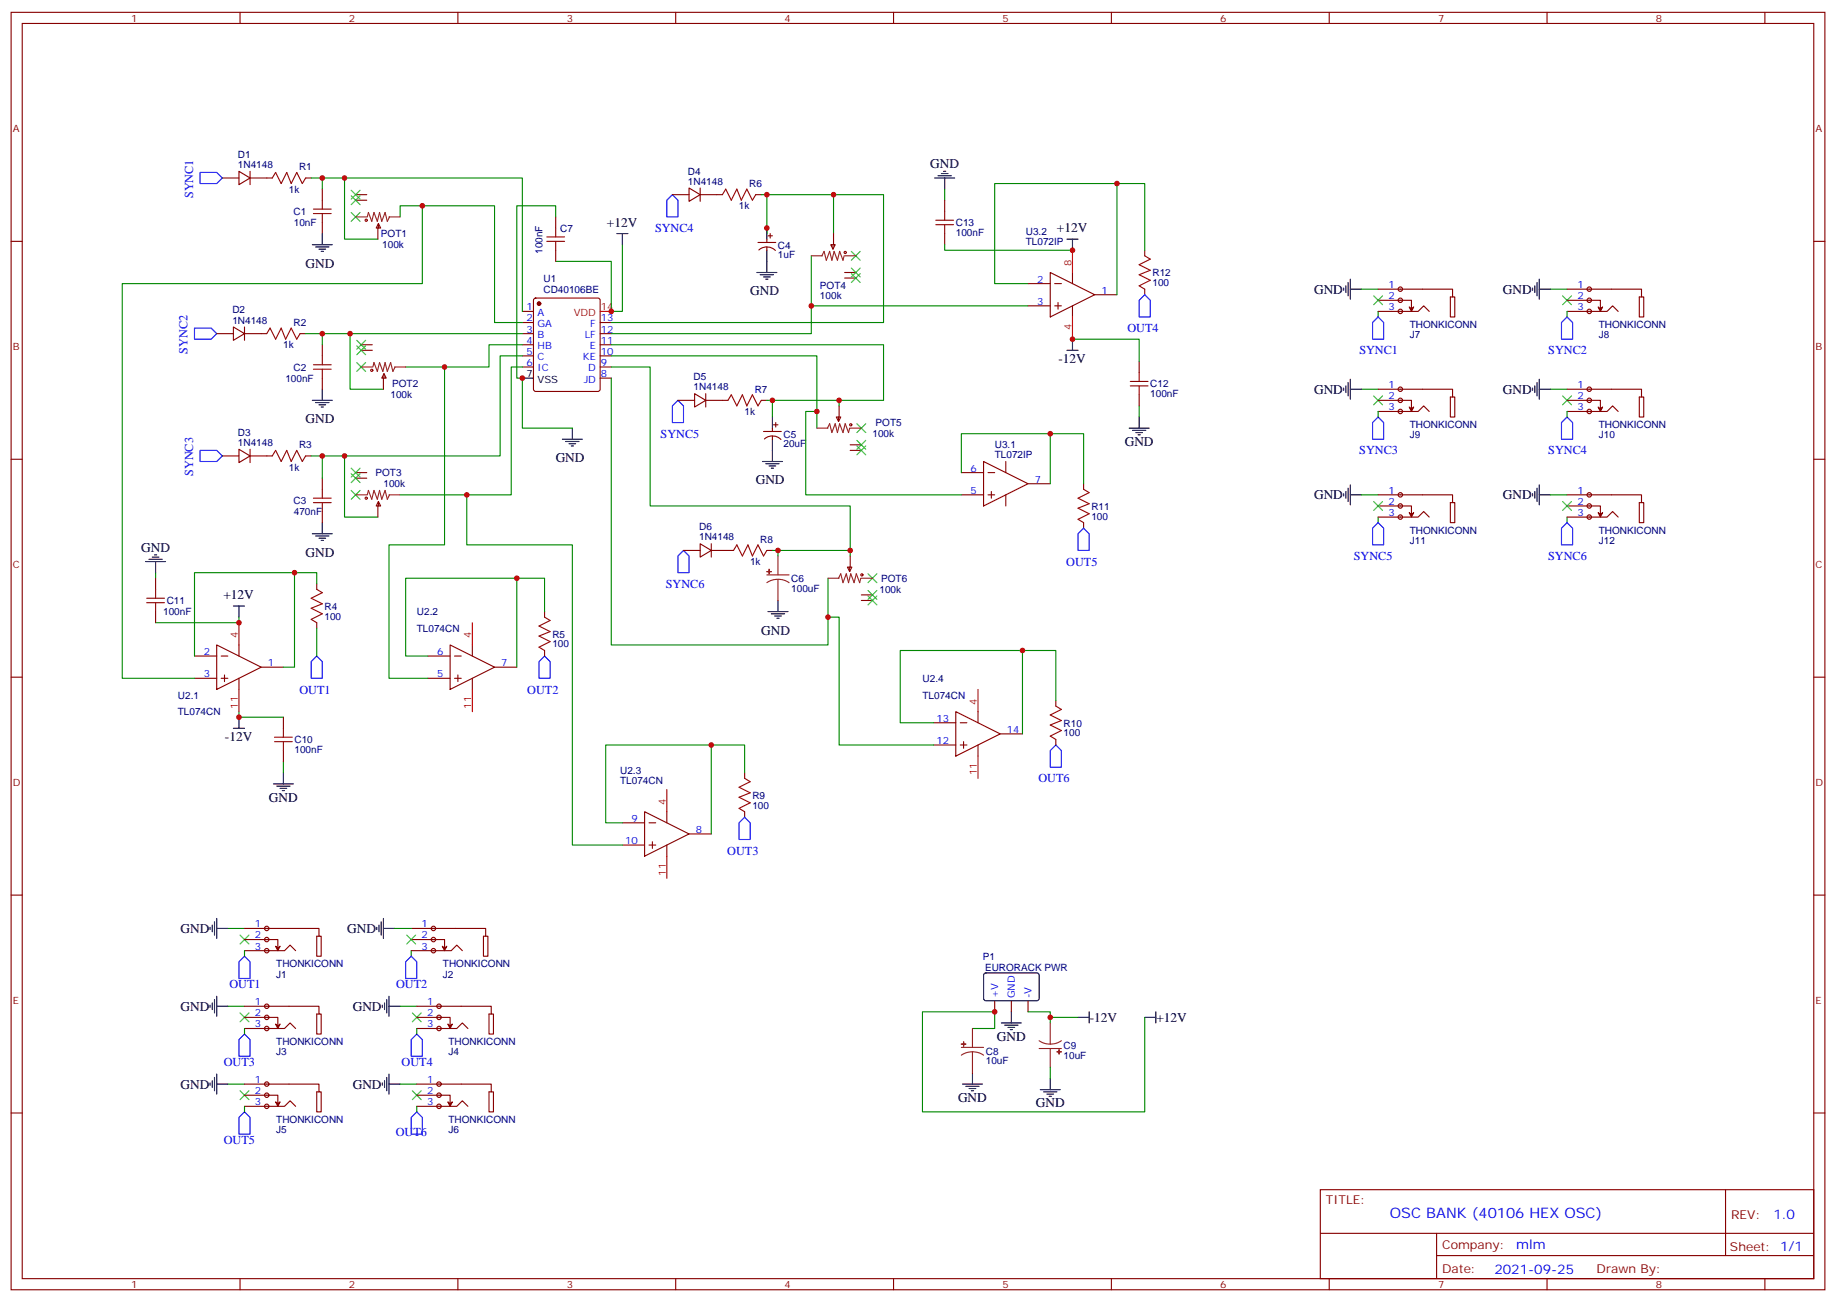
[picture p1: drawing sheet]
<svg xmlns="http://www.w3.org/2000/svg" width="583mm" height="413mm" viewBox="0 0 583 413" stroke-linecap="round" stroke-linejoin="round" font-family="sans-serif">
<defs><g id="words">
<text font-size="4.6" fill="#00f" x="441.2" y="386.5">OSC BANK (40106 HEX OSC)</text>
<g font-size="4.2">
<text x="295.3" y="53.3">GND</text>
<text x="192.6" y="72">+12V</text>
<text x="335.5" y="73.8">+12V</text>
<text x="97" y="84.9">GND</text>
<text x="238.1" y="93.8">GND</text>
<text x="417.1" y="93.2">GND</text>
<text x="477.1" y="93.2">GND</text>
<text x="336" y="115.2">-12V</text>
<text x="417.1" y="124.9">GND</text>
<text x="477.1" y="124.9">GND</text>
<text x="97" y="134.3">GND</text>
<text x="357" y="141.5">GND</text>
<text x="176.4" y="146.7">GND</text>
<text x="239.9" y="153.7">GND</text>
<text x="417.1" y="158.4">GND</text>
<text x="477.1" y="158.4">GND</text>
<text x="44.8" y="175">GND</text>
<text x="97" y="176.7">GND</text>
<text x="70.9" y="190.2">+12V</text>
<text x="241.7" y="201.4">GND</text>
<text x="71.4" y="235.1">-12V</text>
<text x="85.4" y="254.4">GND</text>
<text x="57.3" y="296">GND</text>
<text x="110.2" y="296">GND</text>
<text x="57.3" y="320.7">GND</text>
<text x="112" y="320.7">GND</text>
<text x="345.9" y="324.2">-12V</text>
<text x="367.1" y="324.2">+12V</text>
<text x="316.4" y="330.2">GND</text>
<text x="57.3" y="345.4">GND</text>
<text x="112" y="345.4">GND</text>
<text x="304.1" y="349.6">GND</text>
<text x="328.8" y="351.4">GND</text>
</g>
<g font-size="4.2" fill="#00f">
<text x="562.9" y="386.8">1.0</text>
<text x="481.3" y="396.3">mlm</text>
<text x="474.4" y="404.1">2021-09-25</text>
</g>
<g font-size="3.9" fill="#00f">
<text x="61.3" y="62.9" transform="rotate(-90 61.3 62.9)">SYNC1</text>
<text x="207.9" y="73.7">SYNC4</text>
<text x="357.9" y="105.4">OUT4</text>
<text x="59.5" y="112.3" transform="rotate(-90 59.5 112.3)">SYNC2</text>
<text x="431.5" y="112.5">SYNC1</text>
<text x="491.5" y="112.4">SYNC2</text>
<text x="209.7" y="138.9">SYNC5</text>
<text x="431.5" y="144.2">SYNC3</text>
<text x="491.5" y="144.2">SYNC4</text>
<text x="61.3" y="151.1" transform="rotate(-90 61.3 151.1)">SYNC3</text>
<text x="338.5" y="179.5">OUT5</text>
<text x="429.7" y="177.7">SYNC5</text>
<text x="491.4" y="177.7">SYNC6</text>
<text x="211.4" y="186.5">SYNC6</text>
<text x="95" y="220.1">OUT1</text>
<text x="167.4" y="220.1">OUT2</text>
<text x="329.6" y="248.3">OUT6</text>
<text x="230.9" y="271.2">OUT3</text>
<text x="72.8" y="313.5">OUT1</text>
<text x="125.7" y="313.5">OUT2</text>
<text x="71" y="338.2">OUT3</text>
<text x="127.5" y="338.2">OUT4</text>
<text x="71" y="362.9">OUT5</text>
<text x="125.6" y="360.6">OUT6</text>
</g>
<g font-size="3.9" fill="#800">
<text x="420.9" y="382.1">TITLE:</text>
<text x="549.5" y="386.8">REV:</text>
<text x="457.8" y="396.3">Company:</text>
<text x="549.1" y="396.9">Sheet: 1/1</text>
<text x="457.8" y="404">Date:</text>
<text x="506.8" y="404.1">Drawn By:</text>
</g>
<g font-size="3.2" fill="#800">
<text x="41.6" y="6.9">1</text>
<text x="110.8" y="6.9">2</text>
<text x="179.9" y="6.9">3</text>
<text x="249.1" y="6.9">4</text>
<text x="318.2" y="6.9">5</text>
<text x="387.3" y="6.9">6</text>
<text x="456.5" y="6.9">7</text>
<text x="525.6" y="6.9">8</text>
<text x="4.1" y="42">A</text>
<text x="576.3" y="42">A</text>
<text x="4.1" y="111.2">B</text>
<text x="576.3" y="111.2">B</text>
<text x="4.1" y="180.3">C</text>
<text x="576.3" y="180.3">C</text>
<text x="4.1" y="249.4">D</text>
<text x="576.3" y="249.4">D</text>
<text x="4.1" y="318.6">E</text>
<text x="576.3" y="318.6">E</text>
<text x="41.6" y="408.7">1</text>
<text x="110.8" y="408.7">2</text>
<text x="179.9" y="408.7">3</text>
<text x="249.1" y="408.7">4</text>
<text x="318.2" y="408.7">5</text>
<text x="387.3" y="408.7">6</text>
<text x="456.5" y="408.7">7</text>
<text x="525.6" y="408.7">8</text>
</g>
<g font-size="3.2" fill="#000080">
<text x="75.5" y="53.3">1N4148</text>
<text x="75.5" y="50.1">D1</text>
<text x="94.9" y="54.1">R1</text>
<text x="218.4" y="58.6">1N4148</text>
<text x="218.4" y="55.4">D4</text>
<text x="237.8" y="59.4">R6</text>
<text x="91.7" y="61.2">1k</text>
<text x="93.2" y="68.2">C1</text>
<text x="93.3" y="71.7">10nF</text>
<text x="234.5" y="66.4">1k</text>
<text x="303.4" y="71.7">C13</text>
<text x="120.9" y="75.3">POT1</text>
<text x="177.8" y="73.5">C7</text>
<text x="303.4" y="74.9">100nF</text>
<text x="325.6" y="77.6">TL072IP</text>
<text x="325.6" y="74.6">U3.2</text>
<text x="121.4" y="78.8">100k</text>
<text x="172.2" y="80.5" transform="rotate(-90 172.2 80.5)">100nF</text>
<text x="246.9" y="81.9">1uF</text>
<text x="246.9" y="78.9">C4</text>
<text x="172.5" y="89.4">U1</text>
<text x="365.8" y="87.7">R12</text>
<text x="172.5" y="93">CD40106BE</text>
<text x="260.3" y="94.9">100k</text>
<text x="260.3" y="91.7">POT4</text>
<text x="365.8" y="90.8">100</text>
<text x="73.7" y="99.5">D2</text>
<text x="73.7" y="102.7">1N4148</text>
<text x="93.1" y="103.5">R2</text>
<text x="447.5" y="104.1">THONKICONN</text>
<text x="447.5" y="107.3">J7</text>
<text x="507.5" y="104.1">THONKICONN</text>
<text x="507.5" y="107.3">J8</text>
<text x="89.9" y="110.5">1k</text>
<text x="93.2" y="117.6">C2</text>
<text x="90.6" y="121.1">100nF</text>
<text x="124.5" y="122.9">POT2</text>
<text x="220.2" y="123.9">1N4148</text>
<text x="220.2" y="120.6">D5</text>
<text x="239.6" y="124.7">R7</text>
<text x="365.1" y="123">C12</text>
<text x="124" y="126.4">100k</text>
<text x="236.3" y="131.7">1k</text>
<text x="365.1" y="126">100nF</text>
<text x="277.9" y="135.2">POT5</text>
<text x="447.5" y="135.9">THONKICONN</text>
<text x="507.5" y="135.9">THONKICONN</text>
<text x="75.5" y="141.5">1N4148</text>
<text x="75.5" y="138.3">D3</text>
<text x="94.9" y="142.3">R3</text>
<text x="248.7" y="141.9">20uF</text>
<text x="248.7" y="138.9">C5</text>
<text x="276.9" y="138.7">100k</text>
<text x="315.8" y="142.3">U3.1</text>
<text x="447.5" y="139.1">J9</text>
<text x="507.5" y="139.1">J10</text>
<text x="91.7" y="149.3">1k</text>
<text x="315.8" y="145.3">TL072IP</text>
<text x="119.2" y="151.1">POT3</text>
<text x="121.7" y="154.6">100k</text>
<text x="93.2" y="159.9">C3</text>
<text x="346.4" y="161.8">R11</text>
<text x="93.3" y="163.4">470nF</text>
<text x="346.4" y="164.9">100</text>
<text x="221.9" y="171.5">1N4148</text>
<text x="221.9" y="168.3">D6</text>
<text x="241.3" y="172.3">R8</text>
<text x="447.5" y="169.4">THONKICONN</text>
<text x="447.5" y="172.6">J11</text>
<text x="507.5" y="169.4">THONKICONN</text>
<text x="507.5" y="172.6">J12</text>
<text x="238.1" y="179.3">1k</text>
<text x="251.2" y="184.5">C6</text>
<text x="279.7" y="184.6">POT6</text>
<text x="52.9" y="191.7">C11</text>
<text x="251.2" y="187.7">100uF</text>
<text x="279.2" y="188.1">100k</text>
<text x="51.8" y="195.2">100nF</text>
<text x="103" y="196.6">100</text>
<text x="103" y="193.6">R4</text>
<text x="132.3" y="195.3">U2.2</text>
<text x="132.3" y="200.6">TL074CN</text>
<text x="175.3" y="202.4">R5</text>
<text x="175.3" y="205.4">100</text>
<text x="56.5" y="221.7">U2.1</text>
<text x="292.8" y="221.7">TL074CN</text>
<text x="292.9" y="216.4">U2.4</text>
<text x="56.5" y="227">TL074CN</text>
<text x="337.6" y="233.6">100</text>
<text x="337.6" y="230.6">R10</text>
<text x="93.5" y="238.9">100nF</text>
<text x="93.5" y="235.8">C10</text>
<text x="196.8" y="245.7">U2.3</text>
<text x="196.8" y="248.7">TL074CN</text>
<text x="238.8" y="256.6">100</text>
<text x="238.8" y="253.5">R9</text>
<text x="312" y="304.6">P1</text>
<text x="87.7" y="307">THONKICONN</text>
<text x="87.7" y="310.2">J1</text>
<text x="140.6" y="307">THONKICONN</text>
<text x="140.6" y="310.2">J2</text>
<text x="312.7" y="308.2">EURORACK PWR</text>
<text x="87.7" y="331.6">THONKICONN</text>
<text x="87.7" y="334.9">J3</text>
<text x="142.4" y="331.6">THONKICONN</text>
<text x="142.4" y="334.9">J4</text>
<text x="312.9" y="334.7">C8</text>
<text x="337.6" y="335.9">10uF</text>
<text x="337.6" y="332.9">C9</text>
<text x="312.9" y="337.7">10uF</text>
<text x="87.7" y="356.3">THONKICONN</text>
<text x="87.7" y="359.6">J5</text>
<text x="142.4" y="356.3">THONKICONN</text>
<text x="142.4" y="359.6">J6</text>
</g>
<g font-size="3.2" fill="#00f">
<text x="329.2" y="89.6">2</text>
<text x="349.6" y="93.2">1</text>
<text x="440.7" y="91.4">1</text>
<text x="440.7" y="94.9">2</text>
<text x="500.7" y="91.4">1</text>
<text x="500.7" y="94.9">2</text>
<text x="167.1" y="98.5">1</text>
<text x="167.1" y="102">2</text>
<text x="170.6" y="100.2">A</text>
<text x="190.7" y="102">13</text>
<text x="329.2" y="96.7">3</text>
<text x="440.7" y="98.5">3</text>
<text x="500.7" y="98.5">3</text>
<text x="167.1" y="105.5">3</text>
<text x="170.6" y="103.8">GA</text>
<text x="170.6" y="107.3">B</text>
<text x="185.6" y="107.3">LF</text>
<text x="187.4" y="103.8">F</text>
<text x="190.7" y="105.5">12</text>
<text x="167.1" y="109">4</text>
<text x="167.1" y="112.6">5</text>
<text x="170.6" y="110.8">HB</text>
<text x="187.2" y="110.8">E</text>
<text x="190.7" y="112.6">10</text>
<text x="190.7" y="109">11</text>
<text x="167.1" y="116.1">6</text>
<text x="170.6" y="114.3">C</text>
<text x="170.6" y="117.9">IC</text>
<text x="185" y="114.3">KE</text>
<text x="186.7" y="117.9">D</text>
<text x="190.7" y="119.6">8</text>
<text x="190.7" y="116.1">9</text>
<text x="185.3" y="121.4">JD</text>
<text x="440.7" y="123.2">1</text>
<text x="500.7" y="123.2">1</text>
<text x="440.7" y="126.7">2</text>
<text x="440.7" y="130.2">3</text>
<text x="500.7" y="126.7">2</text>
<text x="500.7" y="130.2">3</text>
<text x="308.1" y="149.6">6</text>
<text x="328.4" y="153.1">7</text>
<text x="308.1" y="156.7">5</text>
<text x="440.7" y="156.7">1</text>
<text x="440.7" y="160.2">2</text>
<text x="500.7" y="156.7">1</text>
<text x="500.7" y="160.2">2</text>
<text x="440.7" y="163.7">3</text>
<text x="500.7" y="163.7">3</text>
<text x="64.7" y="207.8">2</text>
<text x="138.7" y="207.8">6</text>
<text x="64.7" y="214.9">3</text>
<text x="85" y="211.3">1</text>
<text x="138.7" y="214.9">5</text>
<text x="159.1" y="211.3">7</text>
<text x="297.2" y="229">13</text>
<text x="319.6" y="232.5">14</text>
<text x="297.2" y="236">12</text>
<text x="200.5" y="260.7">9</text>
<text x="198.5" y="267.8">10</text>
<text x="220.8" y="264.3">8</text>
<text x="80.9" y="294.3">1</text>
<text x="80.9" y="297.8">2</text>
<text x="133.8" y="294.3">1</text>
<text x="133.8" y="297.8">2</text>
<text x="80.9" y="301.3">3</text>
<text x="133.8" y="301.3">3</text>
<text x="316.8" y="316.8" transform="rotate(-90 316.8 316.8)">+V</text>
<text x="322.1" y="316.8" transform="rotate(-90 322.1 316.8)">GND</text>
<text x="327.4" y="316.8" transform="rotate(-90 327.4 316.8)">-V</text>
<text x="80.9" y="318.9">1</text>
<text x="80.9" y="322.5">2</text>
<text x="135.6" y="318.9">1</text>
<text x="135.6" y="322.5">2</text>
<text x="80.9" y="326">3</text>
<text x="135.6" y="326">3</text>
<text x="80.9" y="343.6">1</text>
<text x="80.9" y="347.2">2</text>
<text x="135.6" y="343.6">1</text>
<text x="135.6" y="347.2">2</text>
<text x="80.9" y="350.7">3</text>
<text x="135.6" y="350.7">3</text>
</g>
<g font-size="3.2" fill="#f00">
<text x="340.1" y="84.3" transform="rotate(-90 340.1 84.3)">8</text>
<text x="182.1" y="100.2">VDD</text>
<text x="190.7" y="98.5">14</text>
<text x="340.1" y="104.7" transform="rotate(-90 340.1 104.7)">4</text>
<text x="75.5" y="202.5" transform="rotate(-90 75.5 202.5)">4</text>
<text x="149.6" y="202.5" transform="rotate(-90 149.6 202.5)">4</text>
<text x="75.5" y="224.9" transform="rotate(-90 75.5 224.9)">11</text>
<text x="149.6" y="224.9" transform="rotate(-90 149.6 224.9)">11</text>
<text x="310.1" y="223.7" transform="rotate(-90 310.1 223.7)">4</text>
<text x="310.1" y="246.1" transform="rotate(-90 310.1 246.1)">11</text>
<text x="211.3" y="255.4" transform="rotate(-90 211.3 255.4)">4</text>
<text x="211.3" y="277.8" transform="rotate(-90 211.3 277.8)">11</text>
</g>
<g font-size="3.2">
<text x="167.1" y="119.6">7</text>
<text x="170.6" y="121.4">VSS</text>
</g>
</g></defs>
<g fill="none" stroke="#870000" stroke-width=".35">
<path d="M3.5 3.9h575.8v405.4h-575.8zM7.1 7.4h568.6v398.3h-568.6zM76.2 3.9v3.5M145.3 3.9v3.5M214.5 3.9v3.5M283.6 3.9v3.5M352.8 3.9v3.5M421.9 3.9v3.5M491.1 3.9v3.5M560.2 3.9v3.5M70.6 56.5h5.2M75.8 54.4l3.6 2.1-3.6 2.1z"/>
<path d="M79.4 54.4v4.2M79.4 56.5h7M97 56.5h1.8M218.7 59.7l3.5 2.1-3.5 2.1zM222.2 59.7v4.2M3.5 76.6h3.6M102.3 60v3.5M102.3 70.6v3.5M112.9 61.8h3.5M112.9 63.5h3.5M119.9 72.4v3.5M120.1 70.9l.7 1.5h-1.4z"/>
<path d="M120.1 70.9v1.5M176.4 68.8v3.6M176.4 79.4v3.5M213.4 61.8h5.3M222.2 61.8h7.1M239.9 61.8h1.8M240.6 76.9h5.6M240.9 79.3a3.8 3.8 0 0 1 5.2 .2M243.4 75.9v1M243.4 78.4v1M243.8 74.8h1.4M244.5 74.1v1.4"/>
<path d="M263.7 77.6h1.4l-.7 1.5zM264.4 77.6v1.5M264.6 74.1v3.5M363.4 79.4v1.8M575.7 76.6h3.6M165.8 98.8h3.5M169.6 94.8l.4-.2h19.8l.5 .2 .2 .5v28.2l-.2 .5-.5 .2h-19.8l-.5-.2-.2-.5v-28.2zM268.1 86.5h3.5M268.1 88.2h3.5M326.3 90h7.1M326.3 97h7.1M333.4 86.5l14.1 7-14.1 7.1z"/>
<path d="M334.8 90h2.1M334.8 97h2.1M335.8 96v2.1M340.4 86.5v3.5M340.4 97v3.6M347.5 93.5h7M363.4 91.8v1.7M68.8 105.9h5.3M74.1 103.8l3.5 2.1-3.5 2.1zM77.6 103.8v4.2M77.6 105.9h7.1M95.2 105.9h1.8"/>
<path d="M102.3 109.4v3.5M102.3 120v3.5M114.7 109.4h3.5M114.7 111.2h3.5M121.7 120v3.5M121.9 118.6l.7 1.4h-1.4zM121.9 118.6v1.4M165.8 105.9h3.5M165.8 102.3h3.5M165.8 109.4h3.5M165.8 112.9h3.5M165.8 116.5h3.5"/>
<path d="M190.5 105.9h3.5M190.5 102.3h3.5M190.5 109.4h3.5M190.5 112.9h3.5M190.5 116.5h3.5M190.5 120h3.5M215.2 127h5.3M220.5 124.9l3.5 2.1-3.5 2.2zM224 124.9v4.3M224 127h7.1M241.7 127h1.7M242.4 136.9h5.6"/>
<path d="M242.6 139.3a3.8 3.8 0 0 1 5.3 .2M245.2 135.9v1M245.2 138.3v1.1M245.5 134.8h1.4M246.2 134.1v1.4M265.5 132.3h1.4l-.7 1.4zM266.2 132.3v1.4M266.3 128.8v3.5M3.5 145.7h3.6M70.6 144.7h5.2M75.8 142.6l3.6 2.1-3.6 2.1zM79.4 142.6v4.2"/>
<path d="M79.4 144.7h7M97 144.7h1.8M102.3 151.7v3.6M112.9 150h3.5M112.9 151.7h3.5M120.1 159.1l.7 1.4h-1.4zM120.1 159.1v1.4M269.9 141.1h3.5M269.9 142.9h3.5M305.2 150h7M305.2 157h7M312.2 146.4l14.1 7.1-14.1 7z"/>
<path d="M313.6 150h2.1M313.6 157h2.1M314.7 156v2.1M319.3 146.4v3.6M319.3 157v3.5M326.3 153.5h7.1M344 153.5v1.8M575.7 145.7h3.6M102.3 162.3v3.5M119.9 160.5v3.6M217 174.7h5.2M222.2 172.5l3.6 2.2-3.6 2.1z"/>
<path d="M225.8 172.5v4.3M225.8 174.7h7M243.4 174.7h1.8M269 180h1.4l-.7 1.4zM269.7 180v1.4M269.9 176.4v3.6M344 165.8v1.8M100.5 185.2v1.8M100.5 197.6v1.8M172.9 194.1v1.7M273.4 188.8h3.5M273.4 190.5h3.5"/>
<path d="M3.5 214.9h3.6M61.7 208.2h7.1M61.7 215.2h7.1M68.8 204.6l14.1 7.1-14.1 7.1zM70.2 208.2h2.1M70.2 215.2h2.1M71.3 214.2v2.1M75.8 204.6v3.6M75.8 215.2v3.6M82.9 211.7h7.1M135.8 208.2h7.1M135.8 215.2h7.1"/>
<path d="M142.9 204.6l14.1 7.1-14.1 7.1zM144.3 208.2h2.1M144.3 215.2h2.1M145.3 214.2v2.1M149.9 204.6v3.6M149.9 215.2v3.6M157 211.7h7M172.9 206.4v1.8M575.7 214.9h3.6M296.3 229.3h7.1M296.3 236.4h7.1M303.4 225.8l14.1 7.1-14.1 7z"/>
<path d="M304.8 229.3h2.1M304.8 236.4h2.1M305.9 235.3v2.2M310.4 225.8v3.5M310.4 236.4v3.5M317.5 232.9h7.1M335.1 222.3v1.7M335.1 234.6v1.8M204.6 257.6l14.1 7-14.1 7.1zM211.7 257.6v3.5M236.4 245.2v1.8M236.4 257.6v1.7"/>
<path d="M197.6 261.1h7M197.6 268.1h7M206 261.1h2.1M206 268.1h2.1M207.1 267.1v2.1M211.7 268.1v3.6M218.7 264.6h7.1M3.5 284h3.6M575.7 284h3.6M3.5 353.2h3.6M575.7 353.2h3.6M419.1 377.5h156.6v28.2h-156.6z"/>
<path d="M547.7 377.5v20.9M419.1 391.4h156.5M456 398.4h119.6M456 391.4v14.1M76.2 405.7v3.6M145.3 405.7v3.6M214.5 405.7v3.6M283.6 405.7v3.6M352.8 405.7v3.6M421.9 405.7v3.6M491.1 405.7v3.6M560.2 405.7v3.6"/>
</g>
<path d="M63.5 54.7h5.3l1.8 1.8-1.8 1.7h-5.3zM211.7 63.5l1.7-1.7 1.8 1.7v5.3h-3.5zM361.6 95.3l1.8-1.8 1.7 1.8v5.3h-3.5zM61.7 104.1h5.3l1.8 1.8-1.8 1.7h-5.3zM215.2 127l1.8 1.8v5.3h-3.6v-5.3zM63.5 142.9h5.3l1.8 1.8-1.8 1.7h-5.3zM217 174.7l1.7 1.7v5.3h-3.5v-5.3zM342.2 169.4l1.8-1.8 1.7 1.8v5.3h-3.5zM100.5 208.2l1.8 1.7v5.3h-3.5v-5.3zM172.9 208.2l1.7 1.7v5.3h-3.5v-5.3zM335.1 236.4l1.8 1.8v5.3h-3.5v-5.3zM236.4 259.3l1.7 1.8v5.3h-3.5v-5.3z" fill="none" stroke="#00f" stroke-width=".35"/>
<g fill="none" stroke="#000" stroke-width=".35">
<path d="M99.1 77.6h6.4M100.2 78.4h4.2M101.2 79.1h2.2M102 79.8h.7M102.3 74.1v3.5M243.4 72.4v3.5M243.4 79.4v7.1M240.2 86.5h6.4M241.3 87.2h4.2M242.4 87.9h2.1M243.1 88.6h.7M165.8 120h3.5"/>
<path d="M99.1 127h6.4M100.2 127.7h4.2M101.2 128.4h2.2M102 129.2h.7M102.3 123.5v3.5M178.5 139.4h6.4M181.7 135.9v3.5M245.2 132.3v3.6M245.2 139.4v7M179.6 140.1h4.2M180.6 140.8h2.1M181.3 141.5h.7"/>
<path d="M242 146.4h6.4M243.1 147.1h4.2M244.1 147.8h2.1M244.8 148.6h.7M99.1 169.4h6.4M100.2 170.1h4.2M101.2 170.8h2.2M102 171.5h.7M102.3 165.8v3.6M243.8 194.1h6.3M244.8 194.8h4.3M245.9 195.5h2.1"/>
<path d="M246.6 196.2h.7M246.9 190.5v3.6M66.7 294.3v.7M67.4 293.5v2.2M68.1 292.5v4.2M68.8 294.6h3.5M68.8 291.4v6.4"/>
</g>
<g fill="none" stroke="#a10000" stroke-width=".35">
<path d="M86.4 56.5l1.1-1.8 1.8 3.5 1.7-3.5 1.4 3.5 1.8-3.5 1.8 3.5 1-1.7M99.5 67.8h5.6M99.5 66.4h5.6M102.3 63.5v2.9M102.3 67.8v2.8M173.6 75.2h5.6M173.6 76.6h5.6M176.4 72.4v2.8M176.4 76.6v2.8M229.3 61.8l1.1-1.8 1.7 3.5 1.8-3.5 1.4 3.5 1.8-3.5 1.7 3.5 1.1-1.7M363.4 81.2l1.7 1-3.5 1.8 3.5 1.8-3.5 1.4 3.5 1.7-3.5 1.8 1.8 1.1M84.7 105.9l1-1.8 1.8 3.5 1.8-3.5 1.4 3.5 1.7-3.5 1.8 3.5 1-1.7"/>
<path d="M99.5 117.2h5.6M99.5 115.7h5.6M102.3 112.9v2.8M102.3 117.2v2.8M231.1 127l1-1.7 1.8 3.5 1.8-3.5 1.4 3.5 1.7-3.5 1.8 3.5 1.1-1.8M86.4 144.7l1.1-1.8 1.8 3.5 1.7-3.5 1.4 3.5 1.8-3.5 1.8 3.5 1-1.7M99.5 159.5h5.6M99.5 158.1h5.6M102.3 155.3v2.8M102.3 159.5v2.8M344 155.3l1.7 1-3.5 1.8 3.5 1.7-3.5 1.5 3.5 1.7-3.5 1.8 1.8 1M232.8 174.7l1.1-1.8 1.8 3.5 1.7-3.5 1.4 3.5 1.8-3.5 1.8 3.5 1-1.7"/>
<path d="M100.5 187l1.8 1.1-3.5 1.7 3.5 1.8-3.5 1.4 3.5 1.8-3.5 1.7 1.7 1.1M172.9 195.8l1.7 1.1-3.5 1.7 3.5 1.8-3.5 1.4 3.5 1.8-3.5 1.8 1.8 1M335.1 224l1.8 1.1-3.5 1.8 3.5 1.7-3.5 1.4 3.5 1.8-3.5 1.8 1.7 1M236.4 247l1.7 1-3.5 1.8 3.5 1.8-3.5 1.4 3.5 1.7-3.5 1.8 1.8 1.1"/>
<circle cx="116.2" cy="69.9" r=".35"/>
<circle cx="268.3" cy="80.1" r=".35"/>
<circle cx="118" cy="117.5" r=".35"/>
<circle cx="270.1" cy="134.8" r=".35"/>
<circle cx="116.2" cy="158.1" r=".35"/>
<circle cx="273.6" cy="182.4" r=".35"/>
</g>
<g fill="none" stroke="#008700" stroke-width=".35">
<path d="M98.8 56.5h3.5v3.5M102.3 56.5h63.5v42.3M109.4 56.5v19.4h10.5M354.5 58.2v35.3M134.1 65.3h-7.1v3.5M176.4 68.8v-3.5h-12.4v54.7h1.8v15.9h15.9M197.6 77.6v21.2h-3.6v-15.9h-17.6M241.7 61.8h1.7v12.3M243.4 61.8h21.2v12.3M264.6 61.8h15.9v40.5h-86.5M363.4 79.4v-21.2h-47.7v31.8h10.6M257.5 81.2v24.7h-63.5"/>
<path d="M257.5 97h68.8M97 105.9h5.3v3.5M111.1 105.9v17.6h10.6M141.1 116.5v56.4h-17.6v42.3h12.3M165.8 102.3h-8.8v-37h-22.9v24.7h-95.3v125.2h22.9M165.8 109.4h-10.6v7.1h-26.4M165.8 112.9h-7.1v31.8h-56.4M165.8 116.5h-3.5v40.5h-35.3M194 109.4h86.5v17.6h-14.2M194 112.9h65.3v23M194 116.5h12.4v44h63.5v14.2M194 120v84.6h68.8v-21.1"/>
<path d="M243.4 127h1.8v5.3M245.2 127h21.1v1.8M259.3 130.6h-3.5v26.4h49.4M333.4 137.6v15.9M98.8 144.7h3.5v7M109.4 144.7v19.4h10.5M148.2 157v15.9h33.5v95.2h15.9M305.2 150v-12.4h38.8v15.9M245.2 174.7h1.7v1.7M246.9 174.7h23v1.7M75.8 195.8v1.8h-26.4M93.5 181.7v30h-3.5"/>
<path d="M100.5 185.2v-3.5h-38.8v26.5M100.5 199.4v8.8M164 183.5v28.2M172.9 194.1v-10.6h-44.1v24.7h7M262.8 195.8h3.5v40.6h30M324.6 206.4v26.5M75.8 225.8v1.8h14.2M225.8 236.4v28.2M335.1 222.3v-15.9h-49.3v22.9h10.5M236.4 245.2v-8.8h-44.1v24.7h5.3M72.3 294.6h5.3"/>
</g>
<g fill="none" stroke="#8c2424" stroke-width=".35">
<path d="M112.9 68.8h3.5M116.6 68.8l.3-1.4 1.1 2.8 .7-2.8 1.1 2.8 .7-2.8 .7 2.8 1-2.8 .7 2.8 .7-1.4M123.5 68.8h3.5M257.5 81.2h3.6M260.9 81.2l.7-1.4 .7 2.8 1-2.8 .8 2.8 .7-2.8 1 2.8 .7-2.8 1.1 2.8 .3-1.4M268.1 81.2h3.5M114.7 116.5h3.5M118.4 116.5l.3-1.5 1.1 2.9 .7-2.9 1 2.9 .7-2.9 .7 2.9 1.1-2.9 .7 2.9 .7-1.4M125.2 116.5h3.6M259.3 135.9h3.5M262.6 135.9l.7-1.5 .8 2.9 1-2.9 .7 2.9 .7-2.9 1.1 2.9 .7-2.9 1 2.9 .4-1.4M269.9 135.9h3.5"/>
<path d="M112.9 157h3.5M116.6 157l.3-1.4 1.1 2.8 .7-2.8 1.1 2.8 .7-2.8 .7 2.8 1-2.8 .7 2.8 .7-1.4M123.5 157h3.5M246.9 176.4v6M243.4 182.4h7.1M246.9 183.8l1.9 .3 1.7 .8M246.9 183.8l-1.8 .3-1.7 .8M246.9 183.8v6.7M262.8 183.5h3.5M266.2 183.5l.7-1.4 .7 2.8 1-2.8 .7 2.8 .8-2.8 1 2.8 .7-2.8 1.1 2.8 .3-1.4M273.4 183.5h3.5"/>
</g>
<g fill="#8c2424" stroke="#8c2424" stroke-width=".35">
<path d="M243.4 181.4h1.4z"/>
<path d="M244.1 180.7l.1 1.4z"/>
</g>
<circle cx="171.1" cy="96.3" r=".53" fill="#870000" stroke="#870000" stroke-width=".35"/>
<path d="M340.4 79.4v7.1M190.5 98.8h3.5M340.4 100.6v7M75.8 197.6v7M149.9 197.6v7M75.8 218.8v7M149.9 218.8v7M310.4 218.8v7M310.4 239.9v7.1M211.7 250.5v7.1M211.7 271.7v7" fill="none" stroke="#f00" stroke-width=".35"/>
<g fill="none" stroke="#3c3" stroke-width=".35">
<path d="M111.5 67.4l2.8 2.8M114.3 67.4l-2.8 2.8M270.2 79.8l2.8 2.8M273 79.8l-2.8 2.8M113.2 115l2.9 2.9M116.1 115l-2.9 2.9M272 134.4l2.8 2.9M274.8 134.4l-2.8 2.9M111.5 155.6l2.8 2.8M114.3 155.6l-2.8 2.8M275.5 182.1l2.8 2.8M278.3 182.1l-2.8 2.8"/>
<path d="M76.2 296.7l2.8 2.8M79 296.7l-2.8 2.8"/>
</g>
<g fill="#f0f0f0" stroke="#870000" stroke-width=".35">
<circle cx="84.7" cy="294.6" r=".71"/>
<circle cx="84.7" cy="298.1" r=".71"/>
<circle cx="84.7" cy="301.7" r=".71"/>
</g>
<path d="M77.6 298.1h10.6v2.9l.7-.8-.7 1.5-.7-1.5 .7 .8M77.6 294.6h23.6v2.5h.8v6.3h-1.5v-6.3h.7M77.6 301.7h12.7l1.8-1.8 1.7 1.8" fill="none" stroke="#870000" stroke-width=".35"/>
<path d="M77.6 303.4l1.8 1.8v5.3h-3.6v-5.3zM130.5 303.4l1.8 1.8v5.3h-3.5v-5.3z" fill="none" stroke="#00f" stroke-width=".35"/>
<path d="M77.6 301.7v1.7M130.5 301.7v1.7" fill="none" stroke="#008700" stroke-width=".35"/>
<g fill="#f0f0f0" stroke="#870000" stroke-width=".35">
<circle cx="137.6" cy="294.6" r=".71"/>
<circle cx="137.6" cy="298.1" r=".71"/>
<circle cx="137.6" cy="301.7" r=".71"/>
</g>
<path d="M130.5 298.1h10.6v2.9l.7-.8-.7 1.5-.7-1.5 .7 .8M130.5 294.6h23.7v2.5h.7v6.3h-1.4v-6.3h.7M130.5 301.7h12.7l1.8-1.8 1.8 1.8" fill="none" stroke="#870000" stroke-width=".35"/>
<path d="M129.1 296.7l2.8 2.8M131.9 296.7l-2.8 2.8M76.2 321.4l2.8 2.8M79 321.4l-2.8 2.8" fill="none" stroke="#3c3" stroke-width=".35"/>
<path d="M119.6 294.3v.7M120.3 293.5v2.2M121 292.5v4.2M121.7 294.6h3.5M121.7 291.4v6.4M66.7 318.9v.8M67.4 318.2v2.2M68.1 317.2v4.2M68.8 319.3h3.5M68.8 316.1v6.4" fill="none" stroke="#000" stroke-width=".35"/>
<path d="M125.2 294.6h5.3M72.3 319.3h5.3" fill="none" stroke="#008700" stroke-width=".35"/>
<g fill="#f0f0f0" stroke="#870000" stroke-width=".35">
<circle cx="84.7" cy="319.3" r=".71"/>
<circle cx="84.7" cy="322.8" r=".71"/>
<circle cx="84.7" cy="326.4" r=".71"/>
</g>
<path d="M77.6 319.3h23.6v2.5h.8v6.3h-1.5v-6.3h.7M77.6 326.4h12.7l1.8-1.8 1.7 1.8M77.6 322.8h10.6v2.8l.7-.7-.7 1.5-.7-1.5 .7 .7" fill="none" stroke="#870000" stroke-width=".35"/>
<path d="M77.6 328.1l1.8 1.8v5.3h-3.6v-5.3z" fill="none" stroke="#00f" stroke-width=".35"/>
<path d="M127 319.3h5.3M77.6 326.4v1.7" fill="none" stroke="#008700" stroke-width=".35"/>
<path d="M121.4 318.9v.8M122.1 318.2v2.2M122.8 317.2v4.2M123.5 319.3h3.5M123.5 316.1v6.4" fill="none" stroke="#000" stroke-width=".35"/>
<path d="M130.9 321.4l2.8 2.8M133.7 321.4l-2.8 2.8" fill="none" stroke="#3c3" stroke-width=".35"/>
<g fill="#f0f0f0" stroke="#870000" stroke-width=".35">
<circle cx="139.3" cy="319.3" r=".71"/>
<circle cx="139.3" cy="322.8" r=".71"/>
<circle cx="139.3" cy="326.4" r=".71"/>
</g>
<path d="M132.3 319.3h23.6v2.5h.7v6.3h-1.4v-6.3h.7M132.3 326.4h12.7l1.8-1.8 1.7 1.8M132.3 322.8h10.6v2.8l.7-.7-.7 1.5-.7-1.5 .7 .7" fill="none" stroke="#870000" stroke-width=".35"/>
<path d="M132.3 328.1l1.8 1.8v5.3h-3.6v-5.3z" fill="none" stroke="#00f" stroke-width=".35"/>
<path d="M132.3 326.4v1.7M72.3 344h5.3" fill="none" stroke="#008700" stroke-width=".35"/>
<path d="M66.7 343.6v.7M67.4 342.9v2.2M68.1 341.9v4.2M68.8 344h3.5M68.8 340.8v6.4" fill="none" stroke="#000" stroke-width=".35"/>
<path d="M76.2 346.1l2.8 2.8M79 346.1l-2.8 2.8" fill="none" stroke="#3c3" stroke-width=".35"/>
<g fill="#f0f0f0" stroke="#870000" stroke-width=".35">
<circle cx="84.7" cy="344" r=".71"/>
<circle cx="84.7" cy="347.5" r=".71"/>
<circle cx="84.7" cy="351" r=".71"/>
</g>
<path d="M77.6 351h12.7l1.8-1.7 1.7 1.7M77.6 347.5h10.6v2.8l.7-.7-.7 1.4-.7-1.4 .7 .7M77.6 344h23.6v2.5h.8v6.3h-1.5v-6.3h.7" fill="none" stroke="#870000" stroke-width=".35"/>
<path d="M77.6 352.8l1.8 1.8v5.3h-3.6v-5.3z" fill="none" stroke="#00f" stroke-width=".35"/>
<path d="M77.6 351v1.8M127 344h5.3" fill="none" stroke="#008700" stroke-width=".35"/>
<path d="M121.4 343.6v.7M122.1 342.9v2.2M122.8 341.9v4.2M123.5 344h3.5M123.5 340.8v6.4" fill="none" stroke="#000" stroke-width=".35"/>
<path d="M130.9 346.1l2.8 2.8M133.7 346.1l-2.8 2.8" fill="none" stroke="#3c3" stroke-width=".35"/>
<g fill="#f0f0f0" stroke="#870000" stroke-width=".35">
<circle cx="139.3" cy="344" r=".71"/>
<circle cx="139.3" cy="347.5" r=".71"/>
<circle cx="139.3" cy="351" r=".71"/>
</g>
<path d="M315.7 317.5v3.6M321 317.5v3.6M326.3 317.5v3.6M132.3 351h12.7l1.8-1.7 1.7 1.7M132.3 347.5h10.6v2.8l.7-.7-.7 1.4-.7-1.4 .7 .7M132.3 344h23.6v2.5h.7v6.3h-1.4v-6.3h.7" fill="none" stroke="#870000" stroke-width=".35"/>
<path d="M132.3 352.8l1.8 1.8v5.3h-3.6v-5.3z" fill="none" stroke="#00f" stroke-width=".35"/>
<path d="M437.4 98.8v1.8M102.3 105.9h63.5M326.3 321.1h7.1v3.5M333.4 322.8h8.8M333.4 338.7v3.5M363.4 322.8v30h-70.6v-31.7h22.9v5.3h-7M132.3 351v1.8" fill="none" stroke="#008700" stroke-width=".35"/>
<g fill="none" stroke="#000" stroke-width=".35">
<path d="M195.8 74.1h3.5M197.6 74.1v3.5M338.7 75.9h3.5M340.4 75.9v3.5M338.7 111.2h3.5M340.4 107.6v3.6M74.1 192.3h3.5M75.8 192.3v3.5M74.1 231.1h3.5M75.8 227.6v3.5M312.4 308.9l.5-.2 16.5 .1 .4 .6v7.7l-.7 .4h-16.5l-.4-.7v-7.4zM317.9 324.6h6.3"/>
<path d="M318.9 325.3h4.2M320 326h2.1M320.7 326.7h.7M321 321.1v3.5M342.2 322.8h3.5M345.7 321.1v3.5M363.4 322.8h3.5M366.9 321.1v3.5M305.5 344h6.4M306.6 344.7h4.2M307.6 345.4h2.1M308.3 346.1h.7"/>
<path d="M308.7 340.5v3.5M330.2 345.8h6.3M331.3 346.5h4.2M332.3 347.2h2.1M333 347.9h.7M333.4 342.2v3.6"/>
</g>
<g fill="none" stroke="#3c3" stroke-width=".35">
<path d="M111.5 62.1l2.8 2.8M111.5 60.4l2.8 2.8M114.3 62.1l-2.8 2.8M114.3 60.4l-2.8 2.8M270.2 85.1l2.8 2.8M270.2 86.8l2.8 2.8M273 85.1l-2.8 2.8M273 86.8l-2.8 2.8M113.2 108l2.9 2.8M113.2 109.7l2.9 2.9M116.1 108l-2.9 2.8M116.1 109.7l-2.9 2.9"/>
<path d="M272 139.7l2.8 2.9M274.8 139.7l-2.8 2.9M111.5 148.6l2.8 2.8M111.5 150.3l2.8 2.8M114.3 148.6l-2.8 2.8M114.3 150.3l-2.8 2.8M272 141.5l2.8 2.8M274.8 141.5l-2.8 2.8M275.5 187.4l2.8 2.8M275.5 189.1l2.8 2.8M278.3 187.4l-2.8 2.8M278.3 189.1l-2.8 2.8"/>
</g>
<path d="M305.2 332.4h7M308.7 333.8l1.8 .2 1.7 .8M308.7 333.8l-1.9 .2-1.6 .8M308.7 326.4v6M308.7 333.8v6.7M329.8 330.2l1.7 .9 1.9 .2M329.8 332.7h7.1M333.4 324.6v6.7M333.4 332.7v6M336.9 330.2l-1.7 .9-1.8 .2" fill="none" stroke="#8c2424" stroke-width=".35"/>
<g fill="#8c2424" stroke="#8c2424" stroke-width=".35">
<path d="M305.2 331.3h1.4z"/>
<path d="M305.9 330.6v1.4z"/>
<path d="M335.5 333.7l1.4 .1z"/>
<path d="M336.2 333.1v1.4z"/>
</g>
<g fill="#f0f0f0" stroke="#870000" stroke-width=".35">
<circle cx="444.5" cy="91.8" r=".71"/>
<circle cx="444.5" cy="95.3" r=".71"/>
<circle cx="444.5" cy="98.8" r=".71"/>
</g>
<path d="M437.4 98.8h12.7l1.8-1.8 1.8 1.8M437.4 95.3h10.6v2.8l.7-.7-.7 1.4-.7-1.4 .7 .7M437.4 91.8h23.7v2.4h.7v6.4h-1.4v-6.4h.7" fill="none" stroke="#870000" stroke-width=".35"/>
<path d="M436 93.9l2.9 2.8M438.9 93.9l-2.9 2.8M496 93.9l2.8 2.8M498.8 93.9l-2.8 2.8" fill="none" stroke="#3c3" stroke-width=".35"/>
<path d="M426.5 91.4v.7M427.2 90.7v2.1M427.9 89.6v4.3M428.6 91.8h3.6M428.6 88.6v6.3M486.5 91.4v.7M487.2 90.7v2.1M487.9 89.6v4.3M488.6 91.8h3.5M488.6 88.6v6.3" fill="none" stroke="#000" stroke-width=".35"/>
<path d="M432.2 91.8h5.2M492.1 91.8h5.3" fill="none" stroke="#008700" stroke-width=".35"/>
<path d="M437.4 100.6l1.8 1.7v5.3h-3.5v-5.3zM495.7 102.3l1.7-1.7 1.8 1.7v5.3h-3.5z" fill="none" stroke="#00f" stroke-width=".35"/>
<g fill="#f0f0f0" stroke="#870000" stroke-width=".35">
<circle cx="504.5" cy="91.8" r=".71"/>
<circle cx="504.5" cy="95.3" r=".71"/>
<circle cx="504.5" cy="98.8" r=".71"/>
</g>
<path d="M497.4 98.8h12.7l1.8-1.8 1.7 1.8M497.4 95.3h10.6v2.8l.7-.7-.7 1.4-.7-1.4 .7 .7M497.4 91.8h23.7v2.4h.7v6.4h-1.5v-6.4h.8" fill="none" stroke="#870000" stroke-width=".35"/>
<path d="M497.4 98.8v1.8M432.2 123.5h5.2" fill="none" stroke="#008700" stroke-width=".35"/>
<path d="M437.4 132.3l1.8 1.8v5.3h-3.5v-5.3z" fill="none" stroke="#00f" stroke-width=".35"/>
<path d="M426.5 123.2v.7M427.2 122.4v2.2M427.9 121.4v4.2M428.6 123.5h3.6M428.6 120.3v6.4" fill="none" stroke="#000" stroke-width=".35"/>
<path d="M436 125.6l2.9 2.8M438.9 125.6l-2.9 2.8" fill="none" stroke="#3c3" stroke-width=".35"/>
<g fill="#f0f0f0" stroke="#870000" stroke-width=".35">
<circle cx="444.5" cy="123.5" r=".71"/>
<circle cx="444.5" cy="127" r=".71"/>
<circle cx="444.5" cy="130.6" r=".71"/>
</g>
<path d="M437.4 130.6h12.7l1.8-1.8 1.8 1.8M437.4 127h10.6v2.9l.7-.7-.7 1.4-.7-1.4 .7 .7M437.4 123.5h23.7v2.5h.7v6.3h-1.4v-6.3h.7" fill="none" stroke="#870000" stroke-width=".35"/>
<path d="M437.4 130.6v1.7M492.1 123.5h5.3" fill="none" stroke="#008700" stroke-width=".35"/>
<path d="M495.7 134.1l1.7-1.8 1.8 1.8v5.3h-3.5z" fill="none" stroke="#00f" stroke-width=".35"/>
<path d="M486.5 123.2v.7M487.2 122.4v2.2M487.9 121.4v4.2M488.6 123.5h3.5M488.6 120.3v6.4" fill="none" stroke="#000" stroke-width=".35"/>
<path d="M496 125.6l2.8 2.8M498.8 125.6l-2.8 2.8" fill="none" stroke="#3c3" stroke-width=".35"/>
<g fill="#f0f0f0" stroke="#870000" stroke-width=".35">
<circle cx="504.5" cy="123.5" r=".71"/>
<circle cx="504.5" cy="127" r=".71"/>
<circle cx="504.5" cy="130.6" r=".71"/>
</g>
<path d="M497.4 130.6h12.7l1.8-1.8 1.7 1.8M497.4 127h10.6v2.9l.7-.7-.7 1.4-.7-1.4 .7 .7M497.4 123.5h23.7v2.5h.7v6.3h-1.5v-6.3h.8" fill="none" stroke="#870000" stroke-width=".35"/>
<path d="M497.4 130.6v1.7M497.4 164.1v1.7" fill="none" stroke="#008700" stroke-width=".35"/>
<g fill="#f0f0f0" stroke="#870000" stroke-width=".35">
<circle cx="504.5" cy="157" r=".71"/>
<circle cx="504.5" cy="160.5" r=".71"/>
<circle cx="504.5" cy="164.1" r=".71"/>
</g>
<path d="M497.4 157h23.7v2.5h.7v6.3h-1.5v-6.3h.8M497.4 164.1h12.7l1.8-1.8 1.7 1.8M497.4 160.5h10.6v2.9l.7-.7-.7 1.4-.7-1.4 .7 .7" fill="none" stroke="#870000" stroke-width=".35"/>
<path d="M496 159.1l2.8 2.9M498.8 159.1l-2.8 2.9" fill="none" stroke="#3c3" stroke-width=".35"/>
<path d="M486.5 156.7v.7M487.2 156v2.1M487.9 154.9v4.2M488.6 157h3.5M488.6 153.8v6.4" fill="none" stroke="#000" stroke-width=".35"/>
<path d="M492.1 157h5.3M437.4 164.1v1.7" fill="none" stroke="#008700" stroke-width=".35"/>
<path d="M497.4 165.8l1.8 1.8v5.3h-3.5v-5.3z" fill="none" stroke="#00f" stroke-width=".35"/>
<g fill="#f0f0f0" stroke="#870000" stroke-width=".35">
<circle cx="444.5" cy="157" r=".71"/>
<circle cx="444.5" cy="160.5" r=".71"/>
<circle cx="444.5" cy="164.1" r=".71"/>
</g>
<path d="M299.9 63.5v3.6M299.9 74.1v3.5M361.6 114.7v3.5M361.6 125.3v3.5M437.4 157h23.7v2.5h.7v6.3h-1.4v-6.3h.7M437.4 164.1h12.7l1.8-1.8 1.8 1.8M437.4 160.5h10.6v2.9l.7-.7-.7 1.4-.7-1.4 .7 .7M49.4 183.5v3.5M49.4 194.1v3.5M90 227.6v3.5M90 238.2v3.5" fill="none" stroke="#870000" stroke-width=".35"/>
<path d="M436 159.1l2.9 2.9M438.9 159.1l-2.9 2.9" fill="none" stroke="#3c3" stroke-width=".35"/>
<g fill="none" stroke="#000" stroke-width=".35">
<path d="M296.7 56.5h6.3M297.7 55.8h4.3M298.8 55.1h2.1M299.5 54.4h.7M299.9 56.5v3.5M358.4 135.9h6.4M359.5 136.6h4.2M360.5 137.3h2.2M361.2 138h.7M361.6 132.3v3.6M426.5 156.7v.7M427.2 156v2.1"/>
<path d="M427.9 154.9v4.2M428.6 157h3.6M428.6 153.8v6.4M46.2 178.2h6.4M47.3 177.5h4.2M48.3 176.8h2.1M49 176.1h.7M49.4 178.2v3.5M86.8 248.7h6.3M87.8 249.4h4.3M88.9 250.2h2.1M89.6 250.9h.7"/>
<path d="M90 245.2v3.5"/>
</g>
<path d="M299.9 77.6v1.8h40.5M299.9 60v3.5M340.4 107.6h21.2v7.1M361.6 128.8v3.5M432.2 157h5.2M49.4 181.7v1.8M90 241.7v3.5" fill="none" stroke="#008700" stroke-width=".35"/>
<path d="M437.4 165.8l1.8 1.8v5.3h-3.5v-5.3z" fill="none" stroke="#00f" stroke-width=".35"/>
<g fill="none" stroke="#a10000" stroke-width=".35">
<path d="M297 69.9h5.7M297 71.3h5.7M299.9 67.1v2.8M299.9 71.3v2.8M361.6 118.2v2.8M358.8 122.4h5.6M358.8 121h5.6M361.6 122.4v2.9M46.6 189.8h5.6M46.6 191.2h5.6M49.4 187v2.8M49.4 191.2v2.9"/>
<path d="M87.1 235.3h5.7M87.1 233.9h5.7M90 231.1v2.8M90 235.3v2.9"/>
</g>
<g fill="#c00">
<circle cx="243.4" cy="61.8" r=".88"/>
<circle cx="245.2" cy="127" r=".88"/>
<circle cx="246.9" cy="174.7" r=".88"/>
<circle cx="243.4" cy="72.4" r=".88"/>
<circle cx="264.6" cy="61.8" r=".88"/>
<circle cx="102.3" cy="56.5" r=".88"/>
<circle cx="109.4" cy="56.5" r=".88"/>
<circle cx="102.3" cy="144.7" r=".88"/>
<circle cx="109.4" cy="144.7" r=".88"/>
<circle cx="266.3" cy="127" r=".88"/>
<circle cx="269.9" cy="174.7" r=".88"/>
<circle cx="93.5" cy="181.7" r=".88"/>
<circle cx="134.1" cy="65.3" r=".88"/>
<circle cx="164" cy="183.5" r=".88"/>
<circle cx="225.8" cy="236.4" r=".88"/>
<circle cx="324.6" cy="206.4" r=".88"/>
<circle cx="262.8" cy="195.8" r=".88"/>
<circle cx="333.4" cy="137.6" r=".88"/>
<circle cx="259.3" cy="130.6" r=".88"/>
<circle cx="354.5" cy="58.2" r=".88"/>
<circle cx="257.5" cy="97" r=".88"/>
<circle cx="165.8" cy="120" r=".88"/>
<circle cx="194" cy="98.8" r=".88"/>
<circle cx="102.3" cy="105.9" r=".88"/>
<circle cx="111.1" cy="105.9" r=".88"/>
<circle cx="333.4" cy="322.8" r=".88"/>
<circle cx="315.7" cy="321.1" r=".88"/>
<circle cx="141.1" cy="116.5" r=".88"/>
<circle cx="148.2" cy="157" r=".88"/>
<circle cx="75.8" cy="227.6" r=".88"/>
<circle cx="75.8" cy="197.6" r=".88"/>
<circle cx="340.4" cy="107.6" r=".88"/>
<circle cx="340.4" cy="79.4" r=".88"/>
</g>
<use href="#words"/>
</svg>
